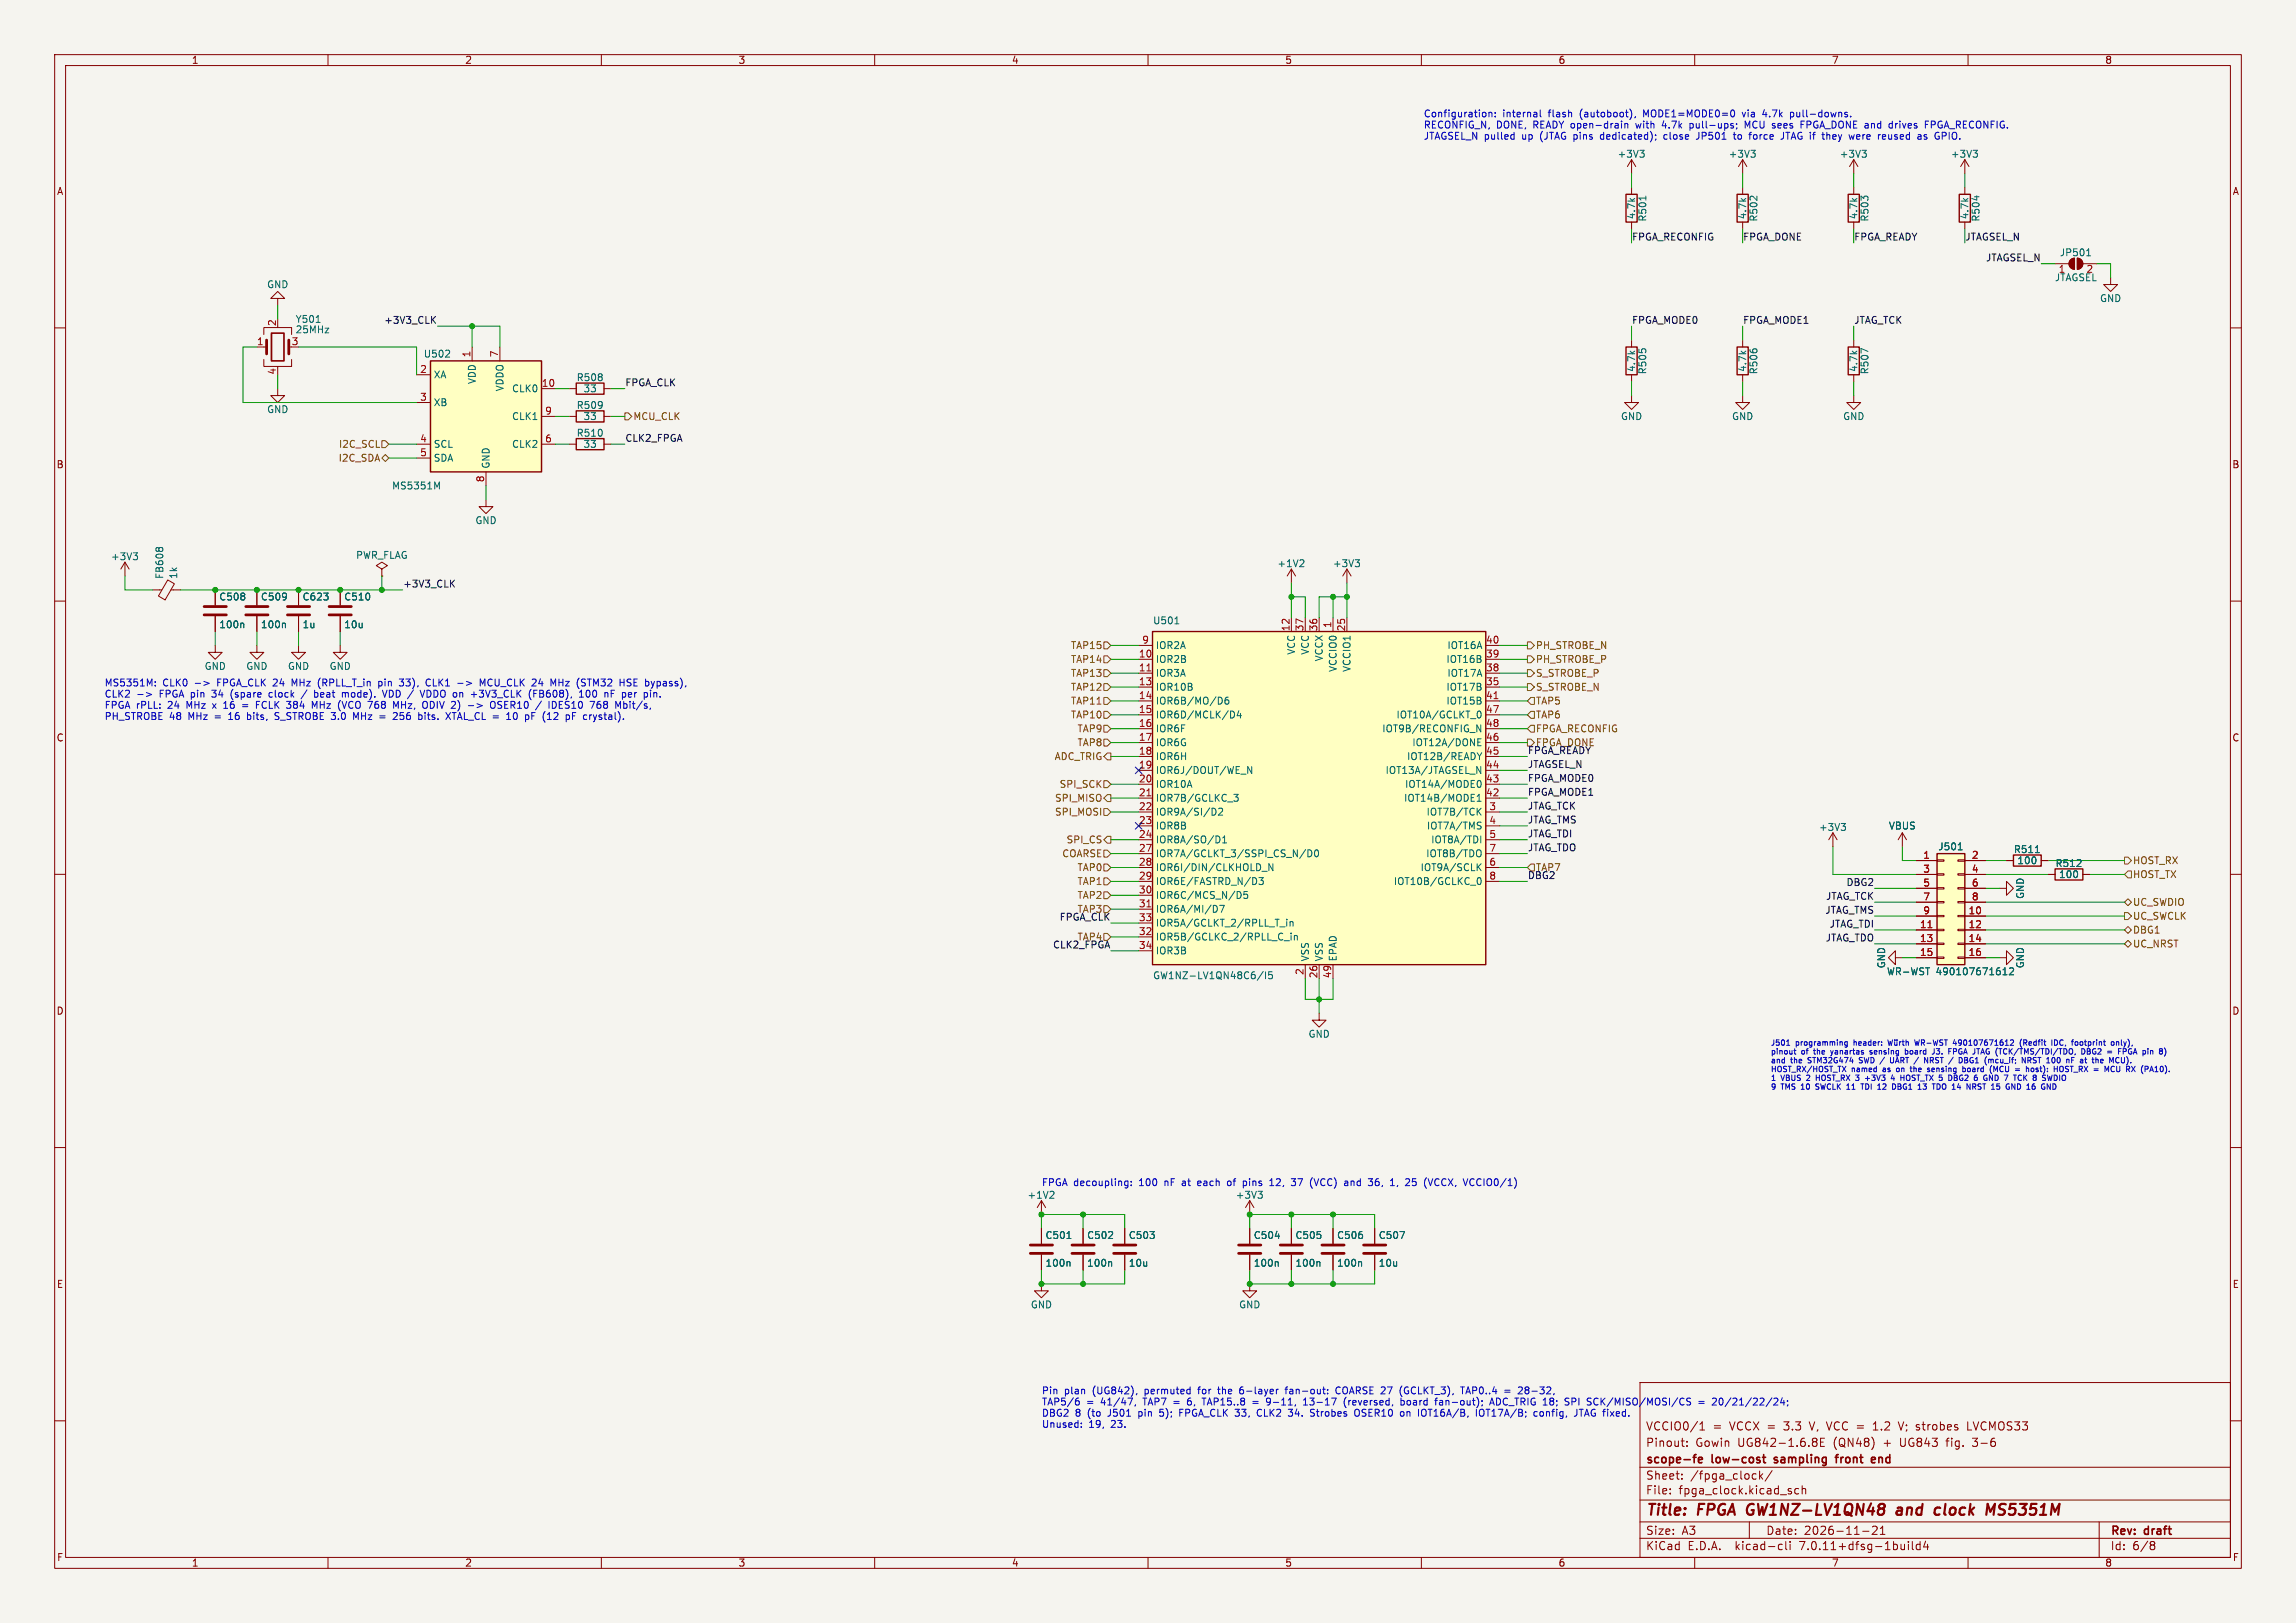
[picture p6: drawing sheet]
<svg xmlns="http://www.w3.org/2000/svg" width="420mm" height="297mm" viewBox="0 0 420 297" stroke-linecap="round" stroke-linejoin="round" font-family="sans-serif">
<defs><g id="words">
<g font-size="2.8" fill="#840000">
<text x="301" y="277.9">Title:</text>
<text x="310.6" y="277.9">FPGA</text>
<text x="320.4" y="277.9">GW1NZ-LV1QN48</text>
<text x="348.6" y="277.9">and</text>
<text x="356.4" y="277.9">clock</text>
<text x="366.6" y="277.9">MS5351M</text>
</g>
<g font-size="2.1" fill="#840000">
<text x="301" y="262">VCCIO0/1</text>
<text x="313.3" y="262">=</text>
<text x="316.4" y="262">VCCX =</text>
<text x="326.6" y="262">3.3</text>
<text x="331.5" y="262">V, VCC =</text>
<text x="343.5" y="262">1.2</text>
<text x="348.4" y="262">V; strobes</text>
<text x="361.2" y="262">LVCMOS33</text>
<text x="301" y="268.2">scope-fe</text>
<text x="301" y="265">Pinout:</text>
<text x="310.1" y="265">Gowin</text>
<text x="313.2" y="268.2">low-cost</text>
<text x="317.9" y="265">UG842-1.6.8E</text>
<text x="325.3" y="268.2">sampling</text>
<text x="335.5" y="265">(QN48)</text>
<text x="337.1" y="268.2">front</text>
<text x="344.2" y="268.2">end</text>
<text x="344.8" y="265">+</text>
<text x="348" y="265">UG843</text>
<text x="356.6" y="265">fig.</text>
<text x="361.6" y="265">3-6</text>
<text x="301" y="273.7">File:</text>
<text x="301" y="271">Sheet:</text>
<text x="307.1" y="273.7">fpga_clock.kicad_sch</text>
<text x="309.2" y="271">/fpga_clock/</text>
<text x="301" y="281.1">Size:</text>
<text x="307.6" y="281.1">A3</text>
<text x="323" y="281.1">Date:</text>
<text x="330" y="281.1">2026-11-21</text>
<text x="386" y="281.3">Rev:</text>
<text x="392.4" y="281.3">draft</text>
<text x="301" y="283.9">KiCad</text>
<text x="308.7" y="283.9">E.D.A.</text>
<text x="317.6" y="283.9">kicad-cli</text>
<text x="329.5" y="283.9">7.0.11+dfsg-1build4</text>
<text x="386" y="283.9">Id:</text>
<text x="390.1" y="283.9">6/8</text>
</g>
<g font-size="1.8" fill="#840000">
<text x="35" y="11.9">1</text>
<text x="85" y="11.9">2</text>
<text x="135" y="11.9">3</text>
<text x="185" y="11.9">4</text>
<text x="235" y="11.9">5</text>
<text x="285" y="11.9">6</text>
<text x="335" y="11.9">7</text>
<text x="385" y="11.9">8</text>
<text x="10.3" y="35.9">A</text>
<text x="408.3" y="35.9">A</text>
<text x="10.3" y="85.9">B</text>
<text x="408.2" y="85.9">B</text>
<text x="10.3" y="135.9">C</text>
<text x="408.2" y="135.9">C</text>
<text x="10.3" y="185.9">D</text>
<text x="408.2" y="185.9">D</text>
<text x="10.3" y="235.9">E</text>
<text x="408.3" y="235.9">E</text>
<text x="10.3" y="285.9">F</text>
<text x="35" y="286.9">1</text>
<text x="85" y="286.9">2</text>
<text x="135" y="286.9">3</text>
<text x="185" y="286.9">4</text>
<text x="235" y="286.9">5</text>
<text x="285" y="286.9">6</text>
<text x="335" y="286.9">7</text>
<text x="385" y="286.9">8</text>
<text x="408.3" y="285.9">F</text>
</g>
<g font-size="1.8" fill="#0000c2">
<text x="260.3" y="21.8">Configuration:</text>
<text x="260.3" y="23.8">RECONFIG_N,</text>
<text x="273.7" y="23.8">DONE,</text>
<text x="274.9" y="21.8">internal</text>
<text x="280.6" y="23.8">READY open-drain</text>
<text x="283.4" y="21.8">flash</text>
<text x="289.3" y="21.8">(autoboot),</text>
<text x="299.7" y="23.8">with</text>
<text x="301.1" y="21.8">MODE1=MODE0=0</text>
<text x="304.7" y="23.8">4.7k</text>
<text x="310" y="23.8">pull-ups;</text>
<text x="319.4" y="21.8">via</text>
<text x="320.3" y="23.8">MCU sees</text>
<text x="323.3" y="21.8">4.7k</text>
<text x="328.5" y="21.8">pull-downs.</text>
<text x="330.9" y="23.8">FPGA_DONE and</text>
<text x="347.4" y="23.8">drives</text>
<text x="354.2" y="23.8">FPGA_RECONFIG.</text>
<text x="260.3" y="25.9">JTAGSEL_N pulled</text>
<text x="278.5" y="25.9">up</text>
<text x="282" y="25.9">(JTAG pins</text>
<text x="293.4" y="25.9">dedicated);</text>
<text x="305.2" y="25.9">close</text>
<text x="311.4" y="25.9">JP501</text>
<text x="318.5" y="25.9">to</text>
<text x="321.5" y="25.9">force</text>
<text x="327.5" y="25.9">JTAG if</text>
<text x="335.5" y="25.9">they</text>
<text x="340.6" y="25.9">were</text>
<text x="346" y="25.9">reused</text>
<text x="353.5" y="25.9">as</text>
<text x="356.9" y="25.9">GPIO.</text>
<text x="19" y="125.9">MS5351M:</text>
<text x="29.8" y="125.9">CLK0</text>
<text x="35.7" y="125.9">-&gt;</text>
<text x="40" y="125.9">FPGA_CLK 24</text>
<text x="54.1" y="125.9">MHz</text>
<text x="59" y="125.9">(RPLL_T_in</text>
<text x="70.3" y="125.9">pin</text>
<text x="74.4" y="125.9">33),</text>
<text x="79.4" y="125.9">CLK1</text>
<text x="85.4" y="125.9">-&gt;</text>
<text x="89.7" y="125.9">MCU_CLK</text>
<text x="99.4" y="125.9">24</text>
<text x="103" y="125.9">MHz</text>
<text x="108" y="125.9">(STM32</text>
<text x="116.1" y="125.9">HSE bypass),</text>
<text x="19" y="128">CLK2</text>
<text x="19" y="130">FPGA rPLL:</text>
<text x="25" y="128">-&gt;</text>
<text x="29.3" y="128">FPGA pin</text>
<text x="30.8" y="130">24</text>
<text x="34.4" y="130">MHz</text>
<text x="39.3" y="128">34</text>
<text x="39.4" y="130">x</text>
<text x="41.6" y="130">16</text>
<text x="42.9" y="128">(spare</text>
<text x="47.9" y="130">FCLK</text>
<text x="50.1" y="128">clock</text>
<text x="53.8" y="130">384</text>
<text x="58.6" y="130">MHz</text>
<text x="58.8" y="128">beat</text>
<text x="63.5" y="130">(VCO</text>
<text x="64.1" y="128">mode).</text>
<text x="69.2" y="130">768</text>
<text x="71.8" y="128">VDD /</text>
<text x="74" y="130">MHz,</text>
<text x="79.1" y="128">VDDO on</text>
<text x="79.6" y="130">ODIV 2)</text>
<text x="88.3" y="130">-&gt;</text>
<text x="88.7" y="128">+3V3_CLK</text>
<text x="92.6" y="130">OSER10</text>
<text x="99.4" y="128">(FB608),</text>
<text x="101.2" y="130">/</text>
<text x="103.7" y="130">IDES10</text>
<text x="108.9" y="128">100</text>
<text x="111.5" y="130">768</text>
<text x="113.7" y="128">nF</text>
<text x="116.3" y="130">Mbit/s,</text>
<text x="117.1" y="128">per</text>
<text x="19" y="132.1">PH_STROBE 48</text>
<text x="34.6" y="132.1">MHz</text>
<text x="39.6" y="132.1">=</text>
<text x="42.3" y="132.1">16</text>
<text x="45.9" y="132.1">bits,</text>
<text x="51.2" y="132.1">S_STROBE 3.0</text>
<text x="65.9" y="132.1">MHz</text>
<text x="73.6" y="132.1">256</text>
<text x="78.4" y="132.1">bits.</text>
<text x="83.7" y="132.1">XTAL_CL =</text>
<text x="95.2" y="132.1">10</text>
<text x="98.8" y="132.1">pF</text>
<text x="102.2" y="132.1">(12</text>
<text x="106.6" y="132.1">pF</text>
<text x="110" y="132.1">crystal).</text>
<text x="190.5" y="217.4">FPGA decoupling:</text>
<text x="208.5" y="217.4">100</text>
<text x="213.3" y="217.4">nF</text>
<text x="216.7" y="217.4">at</text>
<text x="219.8" y="217.4">each</text>
<text x="225.4" y="217.4">of</text>
<text x="228.4" y="217.4">pins</text>
<text x="233.6" y="217.4">12,</text>
<text x="237.7" y="217.4">37</text>
<text x="241.3" y="217.4">(VCC)</text>
<text x="247.8" y="217.4">and</text>
<text x="252.4" y="217.4">36,</text>
<text x="256.6" y="217.4">1,</text>
<text x="259.6" y="217.4">25</text>
<text x="263.2" y="217.4">(VCCX,</text>
<text x="270.7" y="217.4">VCCIO0/1)</text>
<text x="190.5" y="255.5">Pin</text>
<text x="190.5" y="257.5">TAP5/6</text>
<text x="194.7" y="255.5">plan</text>
<text x="198.7" y="257.5">=</text>
<text x="200" y="255.5">(UG842),</text>
<text x="201.5" y="257.5">41/47,</text>
<text x="209.4" y="257.5">TAP7</text>
<text x="209.7" y="255.5">permuted</text>
<text x="215.1" y="257.5">=</text>
<text x="217.9" y="257.5">6,</text>
<text x="219.7" y="255.5">for</text>
<text x="220.9" y="257.5">TAP15..8</text>
<text x="223.5" y="255.5">the</text>
<text x="227.6" y="255.5">6-layer</text>
<text x="230.2" y="257.5">=</text>
<text x="232.9" y="257.5">9-11,</text>
<text x="236.3" y="255.5">fan-out:</text>
<text x="239.9" y="257.5">13-17</text>
<text x="245.6" y="255.5">COARSE 27</text>
<text x="247.5" y="257.5">(reversed,</text>
<text x="257.7" y="255.5">(GCLKT_3),</text>
<text x="258.1" y="257.5">board</text>
<text x="264.7" y="257.5">fan-out);</text>
<text x="269.2" y="255.5">TAP0..4</text>
<text x="274.9" y="257.5">ADC_TRIG 18;</text>
<text x="277.3" y="255.5">=</text>
<text x="280" y="255.5">28-32,</text>
<text x="289" y="257.5">SPI</text>
<text x="293.2" y="257.5">SCK/MISO/MOSI/CS</text>
<text x="313.8" y="257.5">=</text>
<text x="316.6" y="257.5">20/21/22/24;</text>
<text x="190.5" y="259.6">DBG2</text>
<text x="190.5" y="261.6">Unused:</text>
<text x="196.7" y="259.6">8</text>
<text x="199.1" y="259.6">(to</text>
<text x="199.2" y="261.6">19,</text>
<text x="203" y="259.6">J501</text>
<text x="203.4" y="261.6">23.</text>
<text x="208.7" y="259.6">pin</text>
<text x="212.8" y="259.6">5);</text>
<text x="216.6" y="259.6">FPGA_CLK 33,</text>
<text x="231.3" y="259.6">CLK2</text>
<text x="237.2" y="259.6">34.</text>
<text x="241.4" y="259.6">Strobes</text>
<text x="249.7" y="259.6">OSER10</text>
<text x="258.3" y="259.6">on</text>
<text x="261.7" y="259.6">IOT16A/B,</text>
<text x="272.5" y="259.6">IOT17A/B;</text>
<text x="283.3" y="259.6">config,</text>
<text x="290.9" y="259.6">JTAG fixed.</text>
</g>
<g font-size="1.8" fill="#006464">
<text x="295.8" y="29.1">+3V3</text>
<text x="316.1" y="29.1">+3V3</text>
<text x="336.4" y="29.1">+3V3</text>
<text x="356.8" y="29.1">+3V3</text>
<text x="299.3" y="40.2" transform="rotate(-90 299.3 40.2)">4.7k</text>
<text x="301.3" y="40.7" transform="rotate(-90 301.3 40.7)">R501</text>
<text x="319.6" y="40.2" transform="rotate(-90 319.6 40.2)">4.7k</text>
<text x="321.7" y="40.7" transform="rotate(-90 321.7 40.7)">R502</text>
<text x="340" y="40.2" transform="rotate(-90 340 40.2)">4.7k</text>
<text x="342" y="40.7" transform="rotate(-90 342 40.7)">R503</text>
<text x="360.3" y="40.2" transform="rotate(-90 360.3 40.2)">4.7k</text>
<text x="362.3" y="40.7" transform="rotate(-90 362.3 40.7)">R504</text>
<text x="376.7" y="47.1">JP501</text>
<text x="48.8" y="52.9">GND</text>
<text x="375.8" y="51.7">JTAGSEL</text>
<text x="376.5" y="50.2">1</text>
<text x="381.6" y="50.2">2</text>
<text x="54" y="59.3">Y501</text>
<text x="384" y="55.5">GND</text>
<text x="54" y="61.2">25MHz</text>
<text x="77.4" y="65.6">U502</text>
<text x="79.2" y="69.4">XA</text>
<text x="87.2" y="70.4" transform="rotate(-90 87.2 70.4)">VDD</text>
<text x="92.3" y="71.7" transform="rotate(-90 92.3 71.7)">VDDO</text>
<text x="93.6" y="72">CLK0</text>
<text x="105.4" y="70">R508</text>
<text x="106.6" y="72">33</text>
<text x="299.3" y="68.2" transform="rotate(-90 299.3 68.2)">4.7k</text>
<text x="301.3" y="68.6" transform="rotate(-90 301.3 68.6)">R505</text>
<text x="319.6" y="68.2" transform="rotate(-90 319.6 68.2)">4.7k</text>
<text x="321.7" y="68.6" transform="rotate(-90 321.7 68.6)">R506</text>
<text x="340" y="68.2" transform="rotate(-90 340 68.2)">4.7k</text>
<text x="342" y="68.6" transform="rotate(-90 342 68.6)">R507</text>
<text x="48.8" y="75.8">GND</text>
<text x="79.2" y="74.5">XB</text>
<text x="93.6" y="77.1">CLK1</text>
<text x="105.4" y="75">R509</text>
<text x="106.6" y="77.1">33</text>
<text x="296.4" y="77.1">GND</text>
<text x="316.7" y="77.1">GND</text>
<text x="337.1" y="77.1">GND</text>
<text x="79.2" y="82.1">SCL</text>
<text x="93.6" y="82.1">CLK2</text>
<text x="105.4" y="80.1">R510</text>
<text x="106.6" y="82.1">33</text>
<text x="71.6" y="89.8">MS5351M</text>
<text x="79.2" y="84.7">SDA</text>
<text x="89.8" y="85.9" transform="rotate(-90 89.8 85.9)">GND</text>
<text x="86.9" y="96.1">GND</text>
<text x="20.2" y="102.7">+3V3</text>
<text x="30.1" y="106" transform="rotate(-90 30.1 106)">FB608</text>
<text x="32.6" y="106" transform="rotate(-90 32.6 106)">1k</text>
<text x="65" y="102.5">PWR_FLAG</text>
<text x="233.6" y="104">+1V2</text>
<text x="243.7" y="104">+3V3</text>
<text x="40" y="110.1">C508</text>
<text x="47.6" y="110.1">C509</text>
<text x="55.3" y="110.1">C623</text>
<text x="62.9" y="110.1">C510</text>
<text x="40" y="115.2">100n</text>
<text x="47.6" y="115.2">100n</text>
<text x="55.3" y="115.2">1u</text>
<text x="62.9" y="115.2">10u</text>
<text x="210.8" y="114.4">U501</text>
<text x="211.3" y="119">IOR2A</text>
<text x="237.1" y="119.9" transform="rotate(-90 237.1 119.9)">VCC</text>
<text x="239.6" y="119.9" transform="rotate(-90 239.6 119.9)">VCC</text>
<text x="264.7" y="119">IOT16A</text>
<text x="37.3" y="122.8">GND</text>
<text x="45" y="122.8">GND</text>
<text x="52.6" y="122.8">GND</text>
<text x="60.2" y="122.8">GND</text>
<text x="211.3" y="121.5">IOR2B</text>
<text x="211.3" y="124.1">IOR3A</text>
<text x="242.2" y="121.1" transform="rotate(-90 242.2 121.1)">VCCX</text>
<text x="244.7" y="123.1" transform="rotate(-90 244.7 123.1)">VCCIO0</text>
<text x="247.2" y="123.1" transform="rotate(-90 247.2 123.1)">VCCIO1</text>
<text x="264.5" y="121.5">IOT16B</text>
<text x="264.7" y="124.1">IOT17A</text>
<text x="211.3" y="126.6">IOR10B</text>
<text x="211.3" y="129.1">IOR6B/MO/D6</text>
<text x="211.3" y="131.7">IOR6D/MCLK/D4</text>
<text x="255.3" y="131.7">IOT10A/GCLKT_0</text>
<text x="264.5" y="126.6">IOT17B</text>
<text x="264.5" y="129.1">IOT15B</text>
<text x="211.3" y="134.2">IOR6F</text>
<text x="211.3" y="136.8">IOR6G</text>
<text x="252.7" y="134.2">IOT9B/RECONFIG_N</text>
<text x="258.2" y="136.8">IOT12A/DONE</text>
<text x="211.3" y="139.3">IOR6H</text>
<text x="211.3" y="141.8">IOR6J/DOUT/WE_N</text>
<text x="253.3" y="141.8">IOT13A/JTAGSEL_N</text>
<text x="257.3" y="139.3">IOT12B/READY</text>
<text x="211.3" y="144.4">IOR10A</text>
<text x="211.3" y="146.9">IOR7B/GCLKC_3</text>
<text x="211.3" y="149.5">IOR9A/SI/D2</text>
<text x="256.7" y="146.9">IOT14B/MODE1</text>
<text x="256.9" y="144.4">IOT14A/MODE0</text>
<text x="260.8" y="149.5">IOT7B/TCK</text>
<text x="211.3" y="152">IOR8B</text>
<text x="211.3" y="154.5">IOR8A/SO/D1</text>
<text x="260.9" y="152">IOT7A/TMS</text>
<text x="261.7" y="154.5">IOT8A/TDI</text>
<text x="332.6" y="152.2">+3V3</text>
<text x="345.4" y="152">VBUS</text>
<text x="354.5" y="155.8">J501</text>
<text x="211.3" y="157.1">IOR7A/GCLKT_3/SSPI_CS_N/D0</text>
<text x="211.3" y="159.6">IOR6I/DIN/CLKHOLD_N</text>
<text x="259.8" y="159.6">IOT9A/SCLK</text>
<text x="260.8" y="157.1">IOT8B/TDO</text>
<text x="368.3" y="156.3">R511</text>
<text x="368.9" y="158.3">100</text>
<text x="375.9" y="158.9">R512</text>
<text x="376.5" y="160.9">100</text>
<text x="211.3" y="162.2">IOR6E/FASTRD_N/D3</text>
<text x="211.3" y="164.7">IOR6C/MCS_N/D5</text>
<text x="211.3" y="167.2">IOR6A/MI/D7</text>
<text x="254.9" y="162.2">IOT10B/GCLKC_0</text>
<text x="370.4" y="164.6" transform="rotate(-90 370.4 164.6)">GND</text>
<text x="211.3" y="172.3">IOR5B/GCLKC_2/RPLL_C_in</text>
<text x="211.3" y="169.8">IOR5A/GCLKT_2/RPLL_T_in</text>
<text x="210.8" y="179.4">GW1NZ-LV1QN48C6/I5</text>
<text x="211.3" y="174.9">IOR3B</text>
<text x="239.6" y="176" transform="rotate(-90 239.6 176)">VSS</text>
<text x="242.2" y="176" transform="rotate(-90 242.2 176)">VSS</text>
<text x="244.7" y="176" transform="rotate(-90 244.7 176)">EPAD</text>
<text x="345" y="177.3" transform="rotate(-90 345 177.3)">GND</text>
<text x="345.1" y="178.7">WR-WST</text>
<text x="354.2" y="178.7">490107671612</text>
<text x="370.4" y="177.3" transform="rotate(-90 370.4 177.3)">GND</text>
<text x="239.3" y="190.1">GND</text>
<text x="187.9" y="219.6">+1V2</text>
<text x="226" y="219.6">+3V3</text>
<text x="191.1" y="226.9">C501</text>
<text x="198.8" y="226.9">C502</text>
<text x="206.4" y="226.9">C503</text>
<text x="229.2" y="226.9">C504</text>
<text x="236.9" y="226.9">C505</text>
<text x="244.5" y="226.9">C506</text>
<text x="252.1" y="226.9">C507</text>
<text x="191.1" y="232">100n</text>
<text x="198.8" y="232">100n</text>
<text x="206.4" y="232">10u</text>
<text x="229.2" y="232">100n</text>
<text x="236.9" y="232">100n</text>
<text x="244.5" y="232">100n</text>
<text x="252.1" y="232">10u</text>
<text x="188.5" y="239.6">GND</text>
<text x="226.6" y="239.6">GND</text>
</g>
<g font-size="1.8" fill="#0f0f0f">
<text x="298.4" y="44.1">FPGA_RECONFIG</text>
<text x="318.8" y="44.1">FPGA_DONE</text>
<text x="339.1" y="44.1">FPGA_READY</text>
<text x="359.4" y="44.1">JTAGSEL_N</text>
<text x="363.2" y="47.9">JTAGSEL_N</text>
<text x="70.2" y="59.3">+3V3_CLK</text>
<text x="298.4" y="59.3">FPGA_MODE0</text>
<text x="318.8" y="59.3">FPGA_MODE1</text>
<text x="339.1" y="59.3">JTAG_TCK</text>
<text x="114.3" y="70.8">FPGA_CLK</text>
<text x="114.3" y="80.9">CLK2_FPGA</text>
<text x="73.7" y="107.6">+3V3_CLK</text>
<text x="280.9" y="136.8">FPGA_DONE</text>
<text x="279.4" y="143.2">FPGA_MODE0</text>
<text x="279.4" y="140.6">JTAGSEL_N</text>
<text x="279.4" y="138.1">FPGA_READY</text>
<text x="279.4" y="148.2">JTAG_TCK</text>
<text x="279.4" y="145.7">FPGA_MODE1</text>
<text x="279.4" y="155.9">JTAG_TDO</text>
<text x="279.4" y="153.3">JTAG_TDI</text>
<text x="279.4" y="150.8">JTAG_TMS</text>
<text x="279.4" y="160.9">DBG2</text>
<text x="280.9" y="159.6">TAP7</text>
<text x="197" y="167.2">TAP3</text>
<text x="333.8" y="167.3">JTAG_TMS</text>
<text x="333.9" y="164.8">JTAG_TCK</text>
<text x="337.7" y="162.2">DBG2</text>
<text x="192.5" y="173.6">CLK2_FPGA</text>
<text x="193.7" y="168.6">FPGA_CLK</text>
<text x="197" y="172.3">TAP4</text>
<text x="333.9" y="172.4">JTAG_TDO</text>
<text x="334.6" y="169.8">JTAG_TDI</text>
</g>
<g font-size="1.8" fill="#a90000">
<text x="50.5" y="59.8" transform="rotate(-90 50.5 59.8)">2</text>
<text x="46.9" y="63.2">1</text>
<text x="53.3" y="63.2">3</text>
<text x="86.1" y="65.5" transform="rotate(-90 86.1 65.5)">1</text>
<text x="91.2" y="65.5" transform="rotate(-90 91.2 65.5)">7</text>
<text x="50.5" y="68.7" transform="rotate(-90 50.5 68.7)">4</text>
<text x="76.8" y="68.3">2</text>
<text x="99" y="70.9">10</text>
<text x="76.8" y="73.4">3</text>
<text x="99.6" y="75.9">9</text>
<text x="76.8" y="81">4</text>
<text x="76.8" y="83.6">5</text>
<text x="99.6" y="81">6</text>
<text x="88.6" y="88.3" transform="rotate(-90 88.6 88.3)">8</text>
<text x="208.8" y="117.9">9</text>
<text x="236" y="115.6" transform="rotate(-90 236 115.6)">12</text>
<text x="238.5" y="115.6" transform="rotate(-90 238.5 115.6)">37</text>
<text x="241" y="115.6" transform="rotate(-90 241 115.6)">36</text>
<text x="243.6" y="115" transform="rotate(-90 243.6 115)">1</text>
<text x="246.1" y="115.6" transform="rotate(-90 246.1 115.6)">25</text>
<text x="271.7" y="117.9">40</text>
<text x="208.2" y="120.4">10</text>
<text x="208.2" y="122.9">11</text>
<text x="208.2" y="125.5">13</text>
<text x="271.7" y="125.5">35</text>
<text x="271.7" y="122.9">38</text>
<text x="271.7" y="120.4">39</text>
<text x="208.2" y="128">14</text>
<text x="208.2" y="130.6">15</text>
<text x="271.7" y="128">41</text>
<text x="271.7" y="130.6">47</text>
<text x="208.2" y="133.1">16</text>
<text x="208.2" y="135.6">17</text>
<text x="271.7" y="135.6">46</text>
<text x="271.7" y="133.1">48</text>
<text x="208.2" y="138.2">18</text>
<text x="208.2" y="140.7">19</text>
<text x="208.2" y="143.3">20</text>
<text x="271.7" y="143.3">43</text>
<text x="271.7" y="140.7">44</text>
<text x="271.7" y="138.2">45</text>
<text x="208.2" y="145.8">21</text>
<text x="208.2" y="148.3">22</text>
<text x="271.7" y="145.8">42</text>
<text x="272.3" y="148.3">3</text>
<text x="208.2" y="150.9">23</text>
<text x="208.2" y="153.4">24</text>
<text x="208.2" y="156">27</text>
<text x="272.3" y="150.9">4</text>
<text x="272.3" y="153.4">5</text>
<text x="272.3" y="156">7</text>
<text x="208.2" y="158.5">28</text>
<text x="208.2" y="161">29</text>
<text x="272.3" y="158.5">6</text>
<text x="272.3" y="161">8</text>
<text x="351.7" y="157.2">1</text>
<text x="351.7" y="159.8">3</text>
<text x="360.6" y="157.2">2</text>
<text x="360.6" y="159.8">4</text>
<text x="208.2" y="163.6">30</text>
<text x="208.2" y="166.1">31</text>
<text x="351.7" y="162.3">5</text>
<text x="351.7" y="164.8">7</text>
<text x="351.7" y="167.4">9</text>
<text x="360" y="167.4">10</text>
<text x="360.6" y="162.3">6</text>
<text x="360.6" y="164.8">8</text>
<text x="208.2" y="171.2">32</text>
<text x="208.2" y="168.7">33</text>
<text x="208.2" y="173.7">34</text>
<text x="351.1" y="169.9">11</text>
<text x="351.1" y="172.5">13</text>
<text x="360" y="169.9">12</text>
<text x="360" y="172.5">14</text>
<text x="238.5" y="178.5" transform="rotate(-90 238.5 178.5)">2</text>
<text x="241" y="179.1" transform="rotate(-90 241 179.1)">26</text>
<text x="243.6" y="179.1" transform="rotate(-90 243.6 179.1)">49</text>
<text x="351.1" y="175">15</text>
<text x="360" y="175">16</text>
</g>
<g font-size="1.8" fill="#725600">
<text x="115.8" y="77.1">MCU_CLK</text>
<text x="61.9" y="82.1">I2C_SCL</text>
<text x="61.8" y="84.7">I2C_SDA</text>
<text x="195.8" y="119">TAP15</text>
<text x="280.9" y="119">PH_STROBE_N</text>
<text x="195.8" y="124.1">TAP13</text>
<text x="195.8" y="121.5">TAP14</text>
<text x="280.9" y="121.5">PH_STROBE_P</text>
<text x="280.9" y="124.1">S_STROBE_P</text>
<text x="195.8" y="126.6">TAP12</text>
<text x="195.8" y="131.7">TAP10</text>
<text x="195.8" y="129.1">TAP11</text>
<text x="280.9" y="129.1">TAP5</text>
<text x="280.9" y="126.6">S_STROBE_N</text>
<text x="280.9" y="131.7">TAP6</text>
<text x="197" y="134.2">TAP9</text>
<text x="197" y="136.8">TAP8</text>
<text x="280.9" y="134.2">FPGA_RECONFIG</text>
<text x="192.8" y="139.3">ADC_TRIG</text>
<text x="192.9" y="149.5">SPI_MOSI</text>
<text x="192.9" y="146.9">SPI_MISO</text>
<text x="193.7" y="144.4">SPI_SCK</text>
<text x="195" y="154.5">SPI_CS</text>
<text x="194.2" y="157.1">COARSE</text>
<text x="197" y="159.6">TAP0</text>
<text x="390.1" y="160.9">HOST_TX</text>
<text x="390.1" y="158.3">HOST_RX</text>
<text x="197" y="162.2">TAP1</text>
<text x="197" y="164.7">TAP2</text>
<text x="390.1" y="166">UC_SWDIO</text>
<text x="390.1" y="173.6">UC_NRST</text>
<text x="390.1" y="168.5">UC_SWCLK</text>
<text x="390.1" y="171">DBG1</text>
</g>
<g font-size="1.4" fill="#0000c2">
<text x="323.8" y="191.7">J501</text>
<text x="328.5" y="191.7">programming</text>
<text x="339.3" y="191.7">header:</text>
<text x="351" y="191.7">WR-WST</text>
<text x="358.3" y="191.7">490107671612</text>
<text x="370.7" y="191.7">(Redfit</text>
<text x="376.8" y="191.7">IDC,</text>
<text x="380.8" y="191.7">footprint</text>
<text x="388.2" y="191.7">only),</text>
<text x="323.8" y="193.3">pinout</text>
<text x="323.8" y="194.9">and</text>
<text x="323.8" y="196.5">HOST_RX/HOST_TX</text>
<text x="327.6" y="194.9">the</text>
<text x="329.5" y="193.3">of</text>
<text x="330.9" y="194.9">STM32G474</text>
<text x="332" y="193.3">the</text>
<text x="335.4" y="193.3">yanartas</text>
<text x="338.7" y="196.5">named</text>
<text x="340.6" y="194.9">SWD /</text>
<text x="342.8" y="193.3">sensing</text>
<text x="344.7" y="196.5">as</text>
<text x="346.8" y="194.9">UART /</text>
<text x="347.4" y="196.5">on</text>
<text x="349.5" y="193.3">board</text>
<text x="350.2" y="196.5">the</text>
<text x="353.5" y="194.9">NRST</text>
<text x="353.6" y="196.5">sensing</text>
<text x="354.7" y="193.3">J3.</text>
<text x="357.9" y="193.3">FPGA JTAG (TCK/TMS/TDI/TDO,</text>
<text x="358.3" y="194.9">/</text>
<text x="360.3" y="196.5">board</text>
<text x="360.4" y="194.9">DBG1</text>
<text x="365.3" y="194.9">(mcu_if;</text>
<text x="365.5" y="196.5">(MCU</text>
<text x="370.4" y="196.5">=</text>
<text x="372.4" y="194.9">NRST</text>
<text x="372.6" y="196.5">host):</text>
<text x="377.2" y="194.9">100</text>
<text x="378" y="196.5">HOST_RX =</text>
<text x="381.1" y="194.9">nF</text>
<text x="383" y="193.3">DBG2</text>
<text x="383.8" y="194.9">at</text>
<text x="386.3" y="194.9">the</text>
<text x="387.8" y="196.5">MCU</text>
<text x="388" y="193.3">=</text>
<text x="389.7" y="194.9">MCU).</text>
<text x="390.3" y="193.3">FPGA pin</text>
<text x="392" y="196.5">RX</text>
<text x="395" y="196.5">(PA10).</text>
<text x="323.8" y="198.1">1</text>
<text x="323.8" y="199.8">9</text>
<text x="325.8" y="198.1">VBUS</text>
<text x="325.8" y="199.8">TMS 10</text>
<text x="330.7" y="198.1">2</text>
<text x="332.6" y="199.8">SWCLK 11</text>
<text x="332.7" y="198.1">HOST_RX 3</text>
<text x="341.5" y="199.8">TDI</text>
<text x="342.2" y="198.1">+3V3</text>
<text x="344.7" y="199.8">12</text>
<text x="347.2" y="198.1">4</text>
<text x="347.6" y="199.8">DBG1</text>
<text x="349.2" y="198.1">HOST_TX 5</text>
<text x="352.6" y="199.8">13</text>
<text x="355.5" y="199.8">TDO 14</text>
<text x="358.4" y="198.1">DBG2</text>
<text x="362.3" y="199.8">NRST</text>
<text x="363.4" y="198.1">6</text>
<text x="365.4" y="198.1">GND 7</text>
<text x="367.1" y="199.8">15</text>
<text x="370" y="199.8">GND 16</text>
<text x="371.4" y="198.1">TCK</text>
<text x="375.2" y="198.1">8</text>
<text x="377.2" y="198.1">SWDIO</text>
</g>
</g></defs>
<path d="M0 0h420v297h-420z" fill="#f5f4ef" stroke="#f5f4ef" stroke-width=".18"/>
<g fill="none" stroke="#840000" stroke-width=".18">
<path d="M10 10h400v277h-400zM12 12h396v273h-396zM60 10v2M110 10v2M160 10v2M210 10v2M260 10v2M310 10v2M360 10v2M298.4 29.2l-.7 1.3M298.4 29.2v2.6M298.4 34.3v1.3"/>
<path d="M298.4 29.2l.8 1.3M318.8 29.2l-.8 1.3M318.8 29.2v2.6M318.8 34.3v1.3M318.8 29.2l.7 1.3M339.1 29.2l-.8 1.3M339.1 29.2v2.6M339.1 34.3v1.3M339.1 29.2l.8 1.3M359.4 29.2l-.8 1.3M359.4 29.2v2.6M359.4 34.3v1.3"/>
<path d="M359.4 29.2l.8 1.3M10 60h2M50.8 54.6h1.3l-1.3-1.3-1.3 1.3h1.3v1.3M298.4 40.6v1.3M318.8 40.6v1.3M339.1 40.6v1.3M359.4 40.6v1.3M375.9 48.3h2.6M378.8 47.5l.7-.3v2.1a1.02 1.02 0 0 1-1-.7 1.02 1.02 0 0 1 .3-1.1zM380 47.2a1.02 1.02 0 0 1 1 1.1 1.02 1.02 0 0 1-1 1zM381 48.3h2.5M386.1 50.8v1.3h1.2l-1.2 1.2-1.3-1.2h1.3"/>
<path d="M408 60h2M47 63.5h1.8M48.3 65.8v1.3h5v-1.3M48.3 61.2v-1.3h5v1.3M50.8 71.1v1.3h1.3l-1.3 1.3-1.3-1.3h1.3M50.8 67.1v.2M76.2 68.6h2.5M76.2 73.7h2.5M86.4 63.5v2.5M91.4 63.5v2.5M99.1 76.2h2.5M99.1 71.1h2.5"/>
<path d="M104.1 76.2h1.3M104.1 71.1h1.3M110.5 76.2h1.3M110.5 71.1h1.3M298.4 72.4v1.3h1.3l-1.3 1.2-1.2-1.2h1.2M298.4 62.2v1.3M298.4 68.6v1.3M318.8 72.4v1.3h1.2l-1.2 1.2-1.3-1.2h1.3M318.8 62.2v1.3M318.8 68.6v1.3M339.1 72.4v1.3h1.3l-1.3 1.2-1.3-1.2h1.3M339.1 62.2v1.3"/>
<path d="M339.1 68.6v1.3M76.2 81.3h2.5M76.2 83.8h2.5M88.9 91.4v1.3h1.3l-1.3 1.3-1.3-1.3h1.3M88.9 86.4v2.5M99.1 81.3h2.5M104.1 81.3h1.3M110.5 81.3h1.3M10 110h2M22.9 102.9l-.8 1.2M22.9 102.9v2.5M22.9 102.9l.7 1.2"/>
<path d="M27.9 108h1.7M30.7 106.1l1.2 .7-1.7 3-1.2-.7zM31.3 108h1.7M39.4 118.1v1.3h1.2l-1.2 1.3-1.3-1.3h1.3M39.4 108v2.7M39.4 112.8v2.8M47 118.1v1.3h1.3l-1.3 1.3-1.3-1.3h1.3M47 108v2.7M47 112.8v2.8M54.6 118.1v1.3h1.3l-1.3 1.3-1.3-1.3h1.3M54.6 108v2.7M54.6 112.8v2.8"/>
<path d="M62.2 118.1v1.3h1.3l-1.3 1.3-1.2-1.3h1.2M62.2 108v2.7M62.2 112.8v2.8M69.8 104.1l1.1-.6-1.1-.6-1 .6 1 .6v1.3M69.8 105.4h.1M208.3 118.1h2.5M236.2 104.1l-.7 1.3M236.2 104.1v2.6M236.2 113v2.6M236.2 104.1l.8 1.3M238.8 113v2.6M241.3 113v2.6"/>
<path d="M243.8 113v2.6M246.4 104.1l-.8 1.3M246.4 104.1v2.6M246.4 113v2.6M246.4 104.1l.7 1.3M271.8 118.1h2.5M408 110h2M208.3 120.7h2.5M208.3 123.2h2.5M208.3 125.7h2.5M208.3 128.3h2.5M208.3 130.8h2.5"/>
<path d="M208.3 133.4h2.5M208.3 135.9h2.5M208.3 138.4h2.5M271.8 120.7h2.5M271.8 123.2h2.5M271.8 125.7h2.5M271.8 128.3h2.5M271.8 130.8h2.5M271.8 133.4h2.5M271.8 135.9h2.5M271.8 138.4h2.5M10 160h2"/>
<path d="M208.3 141h2.5M208.3 143.5h2.5M208.3 146.1h2.5M208.3 148.6h2.5M208.3 151.1h2.5M208.3 153.7h2.5M208.3 156.2h2.5M208.3 158.8h2.5M271.8 141h2.5M271.8 143.5h2.5M271.8 146.1h2.5M271.8 148.6h2.5"/>
<path d="M271.8 151.1h2.5M271.8 153.7h2.5M271.8 156.2h2.5M271.8 158.8h2.5M335.3 152.4l-.8 1.3M335.3 152.4v2.5M335.3 152.4l.7 1.3M348 152.4l-.8 1.3M348 152.4v2.5M348 152.4l.7 1.3M350.5 157.5h3.8M354.3 159.9h1.3v.2h-1.3z"/>
<path d="M354.3 157.4h1.3v.2h-1.3zM358.1 159.9h1.3v.2h-1.3zM358.1 157.4h1.3v.2h-1.3zM359.4 157.5h3.8M367 157.5h1.3M373.4 157.5h1.2M408 160h2M208.3 161.3h2.5M208.3 163.8h2.5M208.3 166.4h2.5M208.3 171.5h2.5M208.3 168.9h2.5"/>
<path d="M208.3 174h2.5M238.8 176.5v2.6M241.3 176.5v2.6M243.8 176.5v2.6M271.8 161.3h2.5M346.7 175.3v-1.3l-1.3 1.3 1.3 1.2v-1.2h1.3M350.5 160h3.8M350.5 167.6h3.8M350.5 170.2h3.8M350.5 172.7h3.8M350.5 175.3h3.8M350.5 162.6h3.8"/>
<path d="M350.5 165.1h3.8M354.3 175.1h1.3v.3h-1.3zM354.3 172.6h1.3v.2h-1.3zM354.3 170.1h1.3v.2h-1.3zM354.3 167.5h1.3v.3h-1.3zM354.3 165h1.3v.2h-1.3zM354.3 162.4h1.3v.3h-1.3zM358.1 175.1h1.3v.3h-1.3zM358.1 172.6h1.3v.2h-1.3zM358.1 170.1h1.3v.2h-1.3zM358.1 167.5h1.3v.3h-1.3zM358.1 165h1.3v.2h-1.3z"/>
<path d="M358.1 162.4h1.3v.3h-1.3zM359.4 160h3.8M359.4 167.6h3.8M359.4 170.2h3.8M359.4 172.7h3.8M359.4 175.3h3.8M359.4 162.6h3.8M359.4 165.1h3.8M365.8 175.3h1.2v-1.3l1.3 1.3-1.3 1.2v-1.2M365.8 162.6h1.2v-1.3l1.3 1.3-1.3 1.2v-1.2M374.6 160h1.3M381 160h1.3"/>
<path d="M241.3 185.4v1.3h1.3l-1.3 1.3-1.3-1.3h1.3M10 210h2M190.5 219.7l-.8 1.3M190.5 219.7v2.5M190.5 219.7l.8 1.3M228.6 219.7l-.8 1.3M228.6 219.7v2.5M228.6 219.7l.8 1.3M408 210h2M190.5 234.9v1.3h1.3l-1.3 1.3-1.3-1.3h1.3M190.5 224.8v2.8M190.5 229.6v2.8"/>
<path d="M198.1 224.8v2.8M198.1 229.6v2.8M205.7 224.8v2.8M205.7 229.6v2.8M228.6 234.9v1.3h1.3l-1.3 1.3-1.3-1.3h1.3M228.6 224.8v2.8M228.6 229.6v2.8M236.2 224.8v2.8M236.2 229.6v2.8M243.8 224.8v2.8M243.8 229.6v2.8M251.5 224.8v2.8"/>
<path d="M251.5 229.6v2.8M10 260h2M300 253h108v32h-108zM408 260h2M300 278.5h108M300 274.5h108M300 268.5h108M305.5 273.2v.2M305.5 272.5v.1M307.5 263.7h.6M307.7 270.5v.2M307.7 269.8v.1"/>
<path d="M307.9 264.7h.2M308.6 264.5v.2M308.6 263.8v.1M310.9 261.7h.9M310.9 260.6l.5-.4v1.5M320 278.5v3M321.1 269.7l.1 .1M321.2 270.6l-.1 .1M321.9 269.2v1.5M322 270.1l.4 .6M322.4 269.7l-.5 .6M324.2 269.1l-1.3 1.9"/>
<path d="M327.5 272.9l.2 .2-.2 .3M327.5 272.4l.2 .1M329 272.5l-.4-.1-.3 .3v.4l.1 .2h.6M329.7 272.5l.2-.1 .3 .1 .1 .9M329.7 271.9v1.5M331.8 263.2h.3l.3 .3-.3 .3M331.8 263.8h.3M332.1 263.8l.2 .2 .1 .4-.3 .3h-.3M333 263.9h.5M333.7 263.2h-.7v1.5h.7M342.5 279.4l.6-.1 .2 .1 .1 .3-1 1.1h1M342.7 261.7h.8"/>
<path d="M343.1 260.2l-.4 .4M343.9 279.7l.5-.4v1.5M347.2 260.2l.5 1.5M359.9 260.2v1.5h.8M360.8 263.2h.9M360.8 264.5l.2 .2M384 278.5v6.5M60 285v2M110 285v2M160 285v2M210 285v2M260 285v2"/>
<path d="M300 281.5h108M310 285v2M325.6 282.6l.4 .1M326 283.5l-.4 .1M326.7 282.1v1.3l.2 .2M327.4 282.1v.1M327.4 282.6v1M340.7 280.2h1.2M343.9 280.8h.9M349.1 282.1v.1M349.1 282.6v1M349.8 282.1v1.3l.2 .2"/>
<path d="M351.2 282.7l-.4-.1-.3 .3v.4l.2 .2h.5M351.2 282.1v1.5M352.2 282l-.3 1.1h.9M352.6 282.6v1M360 285v2M393.6 282.1h.3l.3 .3-.3 .3M393.6 282.7h.3M393.9 282.7l.2 .2 .1 .4-.3 .3h-.3"/>
</g>
<path d="M319.8 275.5a1.27 1.27 0 0 0 0 1.6M347.1 276l.2-.1 .6 .1M347.9 276.3l-.7 .1a.4 .4 0 0 0-.3 .4 .4 .4 0 0 0 .2 .4l.7-.1M354.7 275.9l.2 .1M364.1 276.6l.8-1.4-.2 2M365.5 277.1l.8 .1M365.8 275.4a.44 .44 0 0 0 .1 .7" fill="none" stroke="#840000" stroke-width=".4"/>
<path d="M49.7 61h2.2v5h-2.2zM309.7 266.7h.6M310.1 266.2h.2M310.7 267.2l.7-.2-.1-.2-.4-.1-.2 .2 .1 .7h.5M322.4 266.7h.6M322.6 266.2v1.3l.4 .2M324.5 267.6l.2 .1M324.6 266.8v.3M335.7 266.7h.6M336.3 266.2l-.4 .2v1.3M342.5 266.7l.5 .1v.2l-.7 .2M343 267.6l-.5 .1" fill="none" stroke="#840000" stroke-width=".3"/>
<g fill="none" stroke="#006464" stroke-width=".18">
<path d="M300 27.5h.7l-.4 .5M300.5 28l.2 .2v.3l-.2 .3M301.1 35.9v.7M320.3 27.5h.8l-.5 .5M320.8 28l.3 .2v.3l-.3 .3M340.6 27.5h.8l-.4 .5M341.1 28l.3 .2v.3l-.3 .3M360.9 27.5h.8l-.4 .5M361.5 28l.2 .2v.3l-.2 .3M361.6 35.8v.8M57.8 59h.8M381.7 46.8h.7"/>
<path d="M381.9 45.7l.2-.2v1.3M81.5 65.3h.7M82.2 64.2v.4M341.7 64.3l-1.3-.5v.8M79.9 89.1l.5-.9v1.3M24.4 101.2h.8l-.5 .4M24.9 101.6l.3 .3v.3l-.3 .2M28.6 100.3l.2-.1 .2 .1M29.1 100.3l.2-.1 .4 .1M44.4 114l.2 .2v.7M52 114l.2 .2v.7M214.9 114.2h.7"/>
<path d="M238.3 102.4l.2 .3v.3l-.8 .7h.8M247.9 102.4h.8l-.4 .5M248.4 102.9l.3 .3v.3l-.3 .2M223.2 127.6a.68 .68 0 0 1 .4 .6 .68 .68 0 0 1-.4 .6M224.7 127.6h-.4a.86 .86 0 0 0 0 1.2l.4-.1 .1-.4-.2-.2h-.4l-.1 .2M225.4 130.1a.68 .68 0 0 1 .4 .7 .68 .68 0 0 1-.4 .6M226.6 130.1l-.3 .9h.8M226.9 130.5v.9M270.1 132.7l.8 1.2v-1.2M270.2 137.7l.4 .7M270.3 130.2l.2-.1a.68 .68 0 0 1 .4 .7 .68 .68 0 0 1-.4 .6l-.2-.1M270.3 135.8h.4"/>
<path d="M270.3 136.5h.6M270.3 135.2h.6M270.6 138.4v.6M271.1 137.7l-.5 .7M222 147.9a.68 .68 0 0 1 .4 .6 .68 .68 0 0 1-.4 .7M222.4 153a.64 .64 0 0 1 .8 .6 .64 .64 0 0 1-.8 .6M222.9 148l.5-.1 .2 .4-.7 .9h.7M223.6 154.2h.8M223.6 153.3l.4-.3v1.2M225.7 145.4h.8l-.4 .4 .3 .2v.5l-.2 .1-.5-.1M227 141.7h.9M229 140.3v1.2l-.8-1.2v1.2"/>
<path d="M230.8 159.5h1M232.8 158.1v1.2l-.7-1.2v1.2M238.8 155.5l-1.1 1.6M239.2 155.5a.64 .64 0 0 1 .8 .7 .64 .64 0 0 1-.8 .6zM240.6 155.6l.2-.1a.68 .68 0 0 1 .4 .7 .68 .68 0 0 1-.4 .6 .84 .84 0 0 1-.2-1.2zM270.1 140.3l.8 1.2v-1.2M270.2 146.6h.7M270.2 145.7l.4-.3v1.2M270.3 142.9l.2-.1a.68 .68 0 0 1 .4 .7 .68 .68 0 0 1-.4 .6l-.2-.1M270.4 148.4l.5 .8M270.4 158.6l.5 .7M270.6 155.5l.1 .1a.81 .81 0 0 1-.1 1.2"/>
<path d="M270.7 151.1l.2 .2-.2 .4M270.7 150.4l.2 .1M270.9 153v1.2M270.9 147.9l-.7 .7M270.9 158.1l-.7 .7M336.8 150.7h.8l-.4 .5M337.3 151.2l.3 .2v.3l-.3 .3M358.2 155.5h.7M372.3 156h.7M222.3 165.7a.68 .68 0 0 1 .4 .6 .68 .68 0 0 1-.4 .6M223.1 165.7h.8l-.5 1.2M226.6 163.1a.68 .68 0 0 1 .4 .7 .68 .68 0 0 1-.4 .6"/>
<path d="M228.2 163.1h-.6l-.1 .6 .2-.1 .4 .1 .1 .2v.4l-.2 .1-.5-.1M229.8 160.8l.1 .3-.1 .6M230.3 160.6h.8l-.4 .5 .3 .1v.5l-.2 .2-.5-.2M231.1 177.8l-1.1 1.6M231.5 177.8v1.3M232.7 177.8h-.6l-.1 .6 .2-.1 .4 .1 .2 .2-.1 .4-.2 .1-.5-.1M234.1 169.6h1M234.9 172.2h1M235.4 168.2v.1M235.4 168.6v.9M236 168.6v.9M236 168.8l.2-.2 .3 .1v.8"/>
<path d="M236.2 170.8v.1M236.2 171.2v.8M236.8 171.2v.8M236.8 171.3l.1-.1h.4v.8M270.3 160.7l.2-.1a.68 .68 0 0 1 .4 .6 .68 .68 0 0 1-.4 .7l-.3-.5zM366.4 178.4h.7M366.4 177.5l.4-.4v1.3M367.6 177.2l.5-.1 .2 .4-.8 .9h.8M192.8 218.4l-.8 .9h.8M230.7 218.5l.2 .2v.3l-.2 .3M230.9 218l-.4 .5M195.2 226.6h.7"/>
<path d="M195.5 230.9l.2 .2v.6M203.2 230.9l.1 .2v.6M233.3 226.2h.8M233.6 230.9l.2 .2v.6M241.3 230.9l.1 .2v.6M248.9 230.9l.2 .2v.6M256.1 225.4h.8l-.5 1.2"/>
</g>
<g fill="none" stroke="#840000" stroke-width=".25">
<path d="M297.4 35.6h2.1v5h-2.1zM317.8 35.6h2v5h-2zM338.1 35.6h2v5h-2zM358.4 35.6h2v5h-2zM78.7 66h20.4v20.4h-20.4zM105.4 75.2h5.1v2h-5.1zM105.4 70.1h5.1v2h-5.1zM297.4 63.5h2.1v5.1h-2.1zM317.8 63.5h2v5.1h-2zM338.1 63.5h2v5.1h-2zM105.4 80.3h5.1v2h-5.1zM210.8 115.6h61v60.9h-61z"/>
<path d="M354.3 156.2h5.1v20.3h-5.1zM368.3 156.5h5.1v2h-5.1zM375.9 159h5.1v2h-5.1z"/>
</g>
<g fill="#ffffc2" stroke="#ffffc2" stroke-width=".18">
<path d="M354.3 156.2h5.1v20.3h-5.1z"/>
<path d="M78.7 66h20.4v20.4h-20.4z"/>
<path d="M210.8 115.6h61v60.9h-61z"/>
</g>
<path d="M209.8 122.8h.7M273.3 127.9h.7M209.8 145.6h.7M209.8 166h.7M352.7 169.8h.7" fill="none" stroke="#a90000" stroke-width=".18"/>
<g fill="#840000" stroke="#840000" stroke-width=".18">
<path d="M378.8 47.5l.7-.3v2.1a1.02 1.02 0 0 1-1-.7 1.02 1.02 0 0 1 .3-1.1z"/>
<path d="M380 47.2a1.02 1.02 0 0 1 1 1.1 1.02 1.02 0 0 1-1 1z"/>
</g>
<g fill="none" stroke="#840000" stroke-width=".51">
<path d="M48.8 62.2v2.6M52.8 62.2v2.6M37.3 112.5h4.1M37.3 111h4.1M45 112.5h4M45 111h4M52.6 112.5h4M52.6 111h4M60.2 112.5h4.1M60.2 111h4.1M188.5 229.4h4M188.5 227.8h4"/>
<path d="M196.1 229.4h4.1M196.1 227.8h4.1M203.7 229.4h4.1M203.7 227.8h4.1M226.6 229.4h4M226.6 227.8h4M234.2 229.4h4.1M234.2 227.8h4.1M241.8 229.4h4.1M241.8 227.8h4.1M249.4 229.4h4.1M249.4 227.8h4.1"/>
</g>
<g fill="none" stroke="#725600" stroke-width=".18">
<path d="M114.3 75.6h.6l.7 .6-.7 .6h-.6zM69.8 80.6h.7l.6 .7-.6 .6h-.7zM70.5 83.2l.6 .6-.6 .7-.7-.7zM201.9 117.5h.7l.6 .6-.6 .6h-.7zM279.4 117.5h.6l.7 .6-.7 .6h-.6zM201.9 125.1h.7l.6 .6-.6 .7h-.7zM201.9 122.6h.7l.6 .6-.6 .6h-.7zM201.9 120h.7l.6 .7-.6 .6h-.7zM201.9 130.2h.7l.6 .6-.6 .6h-.7zM201.9 127.6h.7l.6 .7-.6 .6h-.7zM201.9 132.7h.7l.6 .7-.6 .6h-.7zM201.9 135.3h.7l.6 .6-.6 .6h-.7z"/>
<path d="M202.6 137.8h.6v1.3h-.6l-.7-.7zM279.4 120h.6l.7 .7-.7 .6h-.6zM279.4 135.3h.6l.7 .6-.7 .6h-.6zM279.4 122.6h.6l.7 .6-.7 .6h-.6zM279.4 125.1h.6l.7 .6-.7 .7h-.6zM280 127.6h.7v1.3h-.7l-.6-.6zM280 130.2h.7v1.2h-.7l-.6-.6zM280 132.7h.7v1.3h-.7l-.6-.6zM201.9 148h.7l.6 .6-.6 .6h-.7zM201.9 142.9h.7l.6 .6-.6 .6h-.7zM201.9 155.6h.7l.6 .6-.6 .6h-.7zM201.9 158.1h.7l.6 .7-.6 .6h-.7z"/>
<path d="M202.6 145.4h.6v1.3h-.6l-.7-.6zM202.6 153h.6v1.3h-.6l-.7-.6zM280 158.1h.7v1.3h-.7l-.6-.6zM388.6 156.8h.7l.6 .7-.6 .6h-.7zM389.3 159.4h.6v1.3h-.6l-.7-.7zM201.9 160.7h.7l.6 .6-.6 .6h-.7zM201.9 163.2h.7l.6 .6-.6 .7h-.7zM201.9 165.7h.7l.6 .7-.6 .6h-.7zM201.9 170.8h.7l.6 .7-.6 .6h-.7zM388.6 172.7l.7-.6 .6 .6-.6 .7zM388.6 167h.7l.6 .6-.6 .7h-.7zM388.6 165.1l.7-.6 .6 .6-.6 .6z"/>
<path d="M388.6 170.2l.7-.7 .6 .7-.6 .6z"/>
</g>
<path d="M79.1 58.5l.6 .7M79.7 57.9l-.8 .7M82.6 106.7l.5 .7M83.1 106.2l-.7 .7" fill="none" stroke="#0f0f0f" stroke-width=".18"/>
<g fill="none" stroke="#0000c2" stroke-width=".18">
<path d="M272.4 20.7l.1-.2 .3 .1 .1 .8M272.4 20.5v.9M273.5 21.3v.1M273.5 20.6v.1M277 24.2v1.3M277 25.4l-.4 .1M281.7 20.1v1.1l.2 .2M292.8 24.8l-.1 .4 .2 .2M296.6 22.6v.8M297.2 22.6v.8M297.8 22.8v.6M298.2 20a1.49 1.49 0 0 1 0 1.8"/>
<path d="M299.2 21.3l-.2 .3M302.8 24.7v.1M302.9 25.4l-.1 .3M304.4 22.1l-.3 .9h.7M304.8 24.6h-.2l-.2 .3v.5l.4 .1M309.1 22.6v1.3M309.1 23.4h.4M309.5 22.6l-.4 .1M310.8 24.2l-.1 1.1-.4 .2M317.1 23.1v.3M317.1 24.6h.4M317.2 20.4v.8"/>
<path d="M317.2 24.2v1.1l.3 .2M317.7 22.7v.1M317.7 23.4l-.1 .2M318.7 20.5l.3 .9M320.1 22.2l-.4 .9-.5-.9v1.2M321 24.6l-.3 .3v.3l.3 .3M322.7 20.1l-.3 .9h.8M326.2 24.2v.9l-.3 .4M327.5 20.6l.4-.1 .2 .2M327.5 20.5v1.3M328.1 21.3l-.2 .1-.4-.1M334.5 24.6l.2 .2v.7"/>
<path d="M337.9 21v.3M338.5 21.3v.1M339.8 24.6l-.2 .2v.5l.2 .2h.2M340.2 24.9l-.6 .2M345.5 24.6v.7l.2 .2M346.7 22.6v.8M347 22.6l-.3 .2M352 24.9l.5 .3-.2 .3-.3-.1M352.2 22.2h.6M352.4 24.7l-.3-.1-.1 .2M353.3 22.8h.5M353.8 22.2h-.5v1.2"/>
<path d="M355.3 24.2v1.3M356 24.6l-.1 .2M26.8 126.7l.9 .4-.9 .4M28.4 125.4v.1M28.4 124.7v.2M37.3 124.7l1 .3-1 .4M40.9 129.6h.7M41.2 128.5l-.3 .2M41.8 131.7h.8M41.9 130.7l-.1 .1M42.3 126.7v.5l.1 .5M44.4 129.3h.9"/>
<path d="M45.3 130.4v1.3M45.3 131.6l.1 .1M45.4 130.8l-.1 .1M46.9 128.4v1.2M49.4 126.7l-.2 .3v.3l.1 .2 .4 .1M50.3 131.6l.5 .1M50.3 130.6l.1 .3 .4 .2M53 128.8l.2 .3M53.2 128.4l-.4 .4M53.2 129.4l-.2 .2M53.9 125.2l-.5-.9v1.2M56.2 126.2l-1.1 1.7"/>
<path d="M57.1 128.4l.5 .9 .4-.9v1.2M57.6 126.8l.3-.1 .3 .3-.2 .5h-.4M57.6 126.3v1.3M58.2 125.2l.4 .8M58.6 124.1l-.4 .8M62.6 128.4l.4 1.2 .4-1.2M63.2 126.9v.7M64.7 130.4l.4 .9 .4-.9M68.6 128.9v.5l.2 .2M68.6 129v.1M69.3 124.7v1.3M69.3 124.7h.3l.2 .1"/>
<path d="M69.5 131h.9M69.5 131.4h.9M69.8 125.4l-.2 .1h-.3M69.9 126.3l.5 1.3 .4-1.3M72.4 129.3l.5-.9v1.2M72.7 130.6l-.1 .3-.7 .8h.8M73 124.3h.8l-.4 .4 .3 .1 .1 .2M73.5 128.4v1.2M73.5 129h.7M73.8 125.3l-.2 .2h-.5M77.1 130.9l.1 .2-.1 .5M77.8 130.8v.9"/>
<path d="M78.6 126.4l-.5-.1v1.3l.5-.1M78.7 124.4a.6 .6 0 0 0-.8 .4 .6 .6 0 0 0 .6 .7l.2-.1M78.7 128.4v1.2h.5M81.6 130.4l.8 1.3M82.4 130.4l-.8 1.3M83.1 130.4v1.3M83.7 125h1M87.2 128.8l1 .3-1 .4M87.7 127.5l.5 .1M87.7 126.3h.8l-.5 .5h.2M87.9 125.5v-1.2l.4 .9 .4-.9v1.2M90.6 128.8v.4l-.2 .4"/>
<path d="M91.1 128.7l.7 .6-.3 .3h-.4M94.6 130.6v.6l-.1 .3-.2 .2-.3-.2M97.6 126.9h.5M98.7 126.9h.5M98.9 124.2l-.3 .9h.7M99.2 126.3h-.5v1.3h.5M100.4 128.4v1.2M102 130.9l-.7 .8h.8M102.2 124.3v1.2M102.2 124.9h.8M102.3 129.6h.6M107.4 124.3h.8"/>
<path d="M107.6 126.3a.68 .68 0 0 0-.4 .6 .68 .68 0 0 0 .4 .7l.3-.3v-.5M108.4 126.8l.1 .5M110.4 128.6l.3 .3M110.7 128.9l-.3 .2 .1 .4 .2 .1h.3M110.7 128.9h.2M110.9 128.9l.1 .1M111 128.8l-.1 .1M114.8 124.8l.5 .2 .1 .3-.2 .2h-.5M114.8 124.3h.6M115.2 128.8v.8M115.7 128.8h.5M120.7 127.5v.1"/>
<path d="M326.8 191.3h.6M327 190.4l.1-.1v1M328.3 191.9v.9l.2 .1M332.1 199.3h.2M332.2 196.7v1M332.2 197.2h.6M332.2 198.4l-.1 .1 .1 .3M334.9 192.2l.2 .7M334.9 193.2h.1M337.9 190.7l-.3-.1-.2 .2 .1 .4h.4M337.9 190.6v.8l-.2 .2h-.2M340.1 194.5h.1"/>
<path d="M340.7 198.3v1M341.2 197.3h.8M341.6 197v.7M342 192.9h.4M342.4 192.3l-.2-.1-.2 .2 .1 .1 .3 .1M344.9 198.8l-.5 .5h.6M345.3 190.3l.3 1 .2-.7 .2 .7 .2-1M345.8 193.5l.1 .9 .3 .1 .2-.2M346.2 196.7l-.2 .7h.6M346.4 197.1v.6M346.6 190.6v.6h.4M346.6 190.3v.1"/>
<path d="M346.7 198.5l.1 .3-.1 .4M347 195.5v.5M347 190.3v.1M347 190.6v.7M347.2 198.3v1h.4M347.2 198.8h.3M347.5 190.6v.7M347.8 190.6l-.3 .2M347.9 190.6h.4M348.1 190.3v.8l.2 .2M348.5 192.3l.3-.1 .2 .2-.1 .5h-.4M348.5 191.9v1"/>
<path d="M348.7 190.7h.3l.1 .6M348.7 190.3v1M348.8 196.9l-.1 .5 .2 .3M349.4 195.5h.4M349.5 195.1v.9l.3 .1M350.2 190.3l.3 1 .2-.7M351.8 199.2l.5 .1M352 193.5l.6 1v-1M352.6 195.6l.4 .3-.1 .2h-.3M353 195.5h-.3l-.1 .1M353.1 194h.4M353.5 193.5h-.4v1"/>
<path d="M353.8 191.9v.9l-.4 .1M354.2 192.8l.1 .1M354.9 198.8l-.1 .4-.2 .1M357.3 192.4h.4M357.5 190.2l-.2 .8h.6M357.7 191.9h-.4v1M357.8 190.6v.7M358 197.3l-.1 .4h-.4M359 195.5h.3l.2 .1-.1 .5h-.4M359 195.1v1M359.4 193.5v1h.5v-.4M361.1 198.9l.3 .4"/>
<path d="M361.4 198.5l-.1 .3M361.8 199.3h.1M361.8 198.6l.2 .2M362.9 197v.3l.1 .4M364.2 196.3l.1 .2M364.6 194v.5M365.2 196.7h-.3v1h.3M365.4 195.1l-.4 .7-.3-.7v1M367.9 190.3h.3l.1 .3-.6 .7h.6M369.6 198.6v.2M369.6 198.9l-.2 .4h-.4M369.8 190.1a1.14 1.14 0 0 0 0 1.6"/>
<path d="M370.2 190.8h.4M370.3 197.2l.5 .5M370.6 190.3h-.4v1M370.7 195.5h.2l.2 .1M370.7 195.1v1M370.8 196.7l-.6 .6M370.9 193.5v1M371.2 194l.3 .5M371.6 195.5h.3l.1 .1v.4l-.4 .1M371.9 194.5h.1M374.5 196.7l.3 1 .1-.7M375.3 190.3v1"/>
<path d="M375.8 190.3a.51 .51 0 0 1 .6 .5 .51 .51 0 0 1-.6 .5zM376 198.6v.5M376.8 196.7v1M376.9 194.1l-.3 .4M376.9 195.2l-.1 .6a.33 .33 0 0 0 .3 .3 .33 .33 0 0 0 .3-.3v-.5M379.9 190.6l.2 .2v.3l-.2 .2M380.7 193.8l-.1 .1M380.7 194.1l-.2 .2 .2 .2M380.8 191.9v1h.4l.2-.4M381.8 191.9v1h.5v-.4M383.4 193.5v1M383.4 193.9h.1"/>
<path d="M386.2 190.7l.3-.1 .2 .2-.1 .4h-.4M387.1 190.7h.4l.1 .6M387.1 190.6v.7M387.2 195.1v.8l.4 .2M387.5 192.4h.4M388 191.9h-.5v1M388.4 191.9v1M389.1 193.6a1.16 1.16 0 0 1-.1 1.3M389.2 190.1l.2 .2M389.3 192.5l.2 .4 .5-.1M394.2 196.1h.6M394.4 195.3l.1-.2v1"/>
<path d="M395.9 191.8h.1M396 195l.2 .2M205.8 216.9h.5M205.8 216.2h.5M206.3 216.1v1.1l-.2 .2-.3-.1M206.9 216.9v.1M206.9 216.2v.1M219.3 216.1l-.2 .2v.5l.2 .2M219.7 216.4l-.6 .1M225 216.1l-.4 .1-.1 .2 .1 .5 .4 .1M227.4 216.2l.4-.1 .2 .1M228 216.9l-.2 .1-.4-.1"/>
<path d="M232.3 217h.7M232.3 216.1l.3-.4v1.3M236.2 215.7h.8l-.4 .5 .3 .1 .1 .4-.3 .3h-.3M240.4 215.7l.4 1.3 .4-1.3M247.1 216.1v.9M247.3 216.1l-.2 .1M251.9 215.7l-.1 .1a.85 .85 0 0 0 0 1.2h.2M252 216.2h-.3l-.1 .2M255.7 216.9l-.1 .3M258.4 215.7h.6M258.5 216.2h.3l.3 .2M259.1 216.7l-.3 .3h-.3"/>
<path d="M262.9 215.7a.69 .69 0 0 0-.5 .6 .69 .69 0 0 0 .5 .7M197.4 256.5v.5l-.4 .1M207.2 255.8l-.6 1.3M207.7 257.1l-.1 .2M208 255l-.2 .3M212.1 259l.2 .2M212.2 257.9l-.1 .6 .2-.1M215.8 258.5h.4M215.8 257.9v1.3M217.2 256.4v.5l.3 .2M217.3 256.5l-.1 .1M217.6 254.2l.1 .1"/>
<path d="M217.7 253.8v1.3M217.7 255l-.1 .1M220.2 255.8v1.3M222.7 254.2h.5M222.9 253.8l.1 1.2M227.1 253.8l-.1 .1a.86 .86 0 0 0 0 1.2h.2M227.2 254.3h-.3l-.1 .2M229.2 256.8h1M230 258.6l.2 .5 .3 .1 .3-.2M230.4 257.9l-.3 .2-.1 .3M230.5 257.9l.3 .1M232.4 256.1a.84 .84 0 0 1-.4 1h-.2"/>
<path d="M232.4 256.4l-.3 .2h-.3M233.8 254.2l-.2 .1M235 254.2h.5M235.5 253.8l-.3 .2v1.1M236.2 258.4l.2 .2v.3l-.2 .3M238.4 257.1h.8M238.7 256l-.3 .2M238.8 255.8v1.3M239.9 258.5l.4 .1 .1 .3-.2 .3h-.3M240.8 258.3h.5M242.9 255v.1M242.9 254.3v.1"/>
<path d="M245.1 253.9a.6 .6 0 0 0-.8 .4 .6 .6 0 0 0 .6 .8l.2-.1M246 256a1.48 1.48 0 0 0 .2 1.6M246.7 256.3v.8M247.1 256.3l-.4 .2M248.7 258.3v.4a.42 .42 0 0 1-.3 .4 .42 .42 0 0 1-.4 0M249.1 259.1l.2 .1M256.3 256.3h.3l.3 .2-.1 .6h-.5M256.3 255.8v1.3M257.3 253.8a.68 .68 0 0 0-.4 .6 .68 .68 0 0 0 .4 .7M257.4 258.3v.9M257.4 256.4v.5l.2 .2M257.7 258.3l-.3 .1"/>
<path d="M259.5 257.9v1.3M260.8 258.1a.98 .98 0 0 1-.1 1M263.9 256.6h-.4l-.2 .2 .2 .3h.4M263.9 256.5v.6M267.2 253.8h.7M268.1 255.1l.5-1.3 .4 1.3M268.3 254.7h.6M270.6 258.3v.4a.42 .42 0 0 0 .4 .5 .42 .42 0 0 0 .5-.5v-.4M271.8 257.9h.7M272.5 257.1l.4-1.3 .4 1.3M272.6 256.8h.6M273.8 255.8v1.3l.6-.2"/>
<path d="M275.3 254.4h.9M275.3 254.8h.9M277.7 253.9l.2-.1 .5 .1 .1 .1-.1 .3M279.2 254.3l-.2 .3v.4l.2 .1 .4-.1M279.2 254.3h.2M279.4 254.3l.2 .1M279.6 253.9l-.4-.1-.2 .1v.2l.2 .2M279.6 254.3h-.2M281.8 258.4l-.1 .5 .2 .3 .3-.1 .1-.2-.1-.5M287.5 255.8h.5l.3 .3-.2 .4h-.6M289.2 257.9v1.3M289.8 259.2l.5-1.3 .4 1.3"/>
<path d="M290 258.8h.6M292.3 255.9v.1M292.3 257v.1M310.8 256.8h.9M310.8 256.5h.9M313.2 256l.5-.2 .3 .4-.8 .9h.8M314.5 256.3l.3-.5 .3 .2 .1 .3M316.6 255.8l-1.1 1.6M327 256.3v.2M327 257.1l-.1 .2M197.8 261.1v.1M197.8 260.4v.1"/>
</g>
<g fill="none" stroke="#009600" stroke-width=".18">
<path d="M298.4 31.8v2.5M318.8 31.8v2.5M339.1 31.8v2.5M359.4 31.8v2.5M50.8 55.9v2.5M80 59.7h11.4v3.8M86.4 59.7v3.8M298.4 41.9v2.6M298.4 59.7v2.5M318.8 41.9v2.6M318.8 59.7v2.5M339.1 41.9v2.6"/>
<path d="M339.1 59.7v2.5M359.4 41.9v2.6M373.4 48.3h2.5M383.5 48.3h2.6v2.5M47 63.5h-2.6v10.2h31.8M50.8 68.6v2.5M54.6 63.5h21.6v5.1M101.6 71.1h2.5M101.6 76.2h2.5M111.8 71.1h2.5M111.8 76.2h2.5M298.4 69.9v2.5"/>
<path d="M318.8 69.9v2.5M339.1 69.9v2.5M71.1 81.3h5.1M71.1 83.8h5.1M88.9 88.9v2.5M101.6 81.3h2.5M111.8 81.3h2.5M22.9 105.4v2.6h5M33 108h40.7M39.4 115.6v2.5M47 115.6v2.5M54.6 115.6v2.5"/>
<path d="M62.2 115.6v2.5M69.8 105.4v2.6M203.2 118.1h5.1M236.2 109.2h2.6v3.8M236.2 106.7v6.3M243.8 109.2v3.8M246.4 109.2h-5.1v3.8M246.4 106.7v6.3M274.3 118.1h5.1M203.2 130.8h5.1M203.2 128.3h5.1M203.2 125.7h5.1"/>
<path d="M203.2 123.2h5.1M203.2 120.7h5.1M203.2 138.4h5.1M203.2 135.9h5.1M203.2 133.4h5.1M274.3 130.8h5.1M274.3 128.3h5.1M274.3 125.7h5.1M274.3 123.2h5.1M274.3 120.7h5.1M274.3 138.4h5.1M274.3 135.9h5.1"/>
<path d="M274.3 133.4h5.1M203.2 153.7h5.1M203.2 156.2h5.1M203.2 158.8h5.1M203.2 143.5h5.1M203.2 148.6h5.1M203.2 146.1h5.1M274.3 151.1h5.1M274.3 153.7h5.1M274.3 156.2h5.1M274.3 158.8h5.1M274.3 143.5h5.1"/>
<path d="M274.3 148.6h5.1M274.3 146.1h5.1M274.3 141h5.1M335.3 154.9v5.1h15.2M348 154.9v2.6h2.5M363.2 157.5h3.8M374.6 157.5h14M203.2 174h5.1M203.2 163.8h5.1M203.2 166.4h5.1M203.2 168.9h5.1M203.2 171.5h5.1"/>
<path d="M203.2 161.3h5.1M238.8 179.1v3.8h5v-3.8M241.3 179.1v6.3M274.3 161.3h5.1M342.9 170.2h7.6M342.9 162.6h7.6M342.9 167.6h7.6M342.9 172.7h7.6M342.9 165.1h7.6M348 175.3h2.5M363.2 170.2h25.4M363.2 175.3h2.6"/>
<path d="M363.2 162.6h2.6M363.2 160h11.4M363.2 167.6h25.4M363.2 172.7h25.4M363.2 165.1h25.4M382.3 160h6.3M190.5 232.4v2.5h15.2v-2.5M190.5 224.8v-2.6h15.2v2.6M198.1 222.2v2.6M198.1 232.4v2.5M228.6 224.8v-2.6h22.9v2.6M228.6 232.4v2.5h22.9v-2.5"/>
<path d="M236.2 222.2v2.6M236.2 232.4v2.5M243.8 222.2v2.6M243.8 232.4v2.5"/>
</g>
<path d="M207.7 150.5l1.2 1.2M207.7 140.4l1.2 1.2M208.9 150.5l-1.2 1.2M208.9 140.4l-1.2 1.2" fill="none" stroke="#000084" stroke-width=".18"/>
<g fill="#009600" stroke="#009600" stroke-width=".18">
<circle cx="236.2" cy="234.9" r=".46"/>
<circle cx="246.4" cy="109.2" r=".46"/>
<circle cx="243.8" cy="109.2" r=".46"/>
<circle cx="69.8" cy="108" r=".46"/>
<circle cx="236.2" cy="109.2" r=".46"/>
<circle cx="228.6" cy="234.9" r=".46"/>
<circle cx="190.5" cy="222.2" r=".46"/>
<circle cx="198.1" cy="222.2" r=".46"/>
<circle cx="243.8" cy="234.9" r=".46"/>
<circle cx="241.3" cy="182.9" r=".46"/>
<circle cx="198.1" cy="234.9" r=".46"/>
<circle cx="190.5" cy="234.9" r=".46"/>
<circle cx="243.8" cy="222.2" r=".46"/>
<circle cx="236.2" cy="222.2" r=".46"/>
<circle cx="228.6" cy="222.2" r=".46"/>
<circle cx="86.4" cy="59.7" r=".46"/>
<circle cx="54.6" cy="108" r=".46"/>
<circle cx="39.4" cy="108" r=".46"/>
<circle cx="62.2" cy="108" r=".46"/>
<circle cx="47" cy="108" r=".46"/>
</g>
<use href="#words"/>
</svg>
